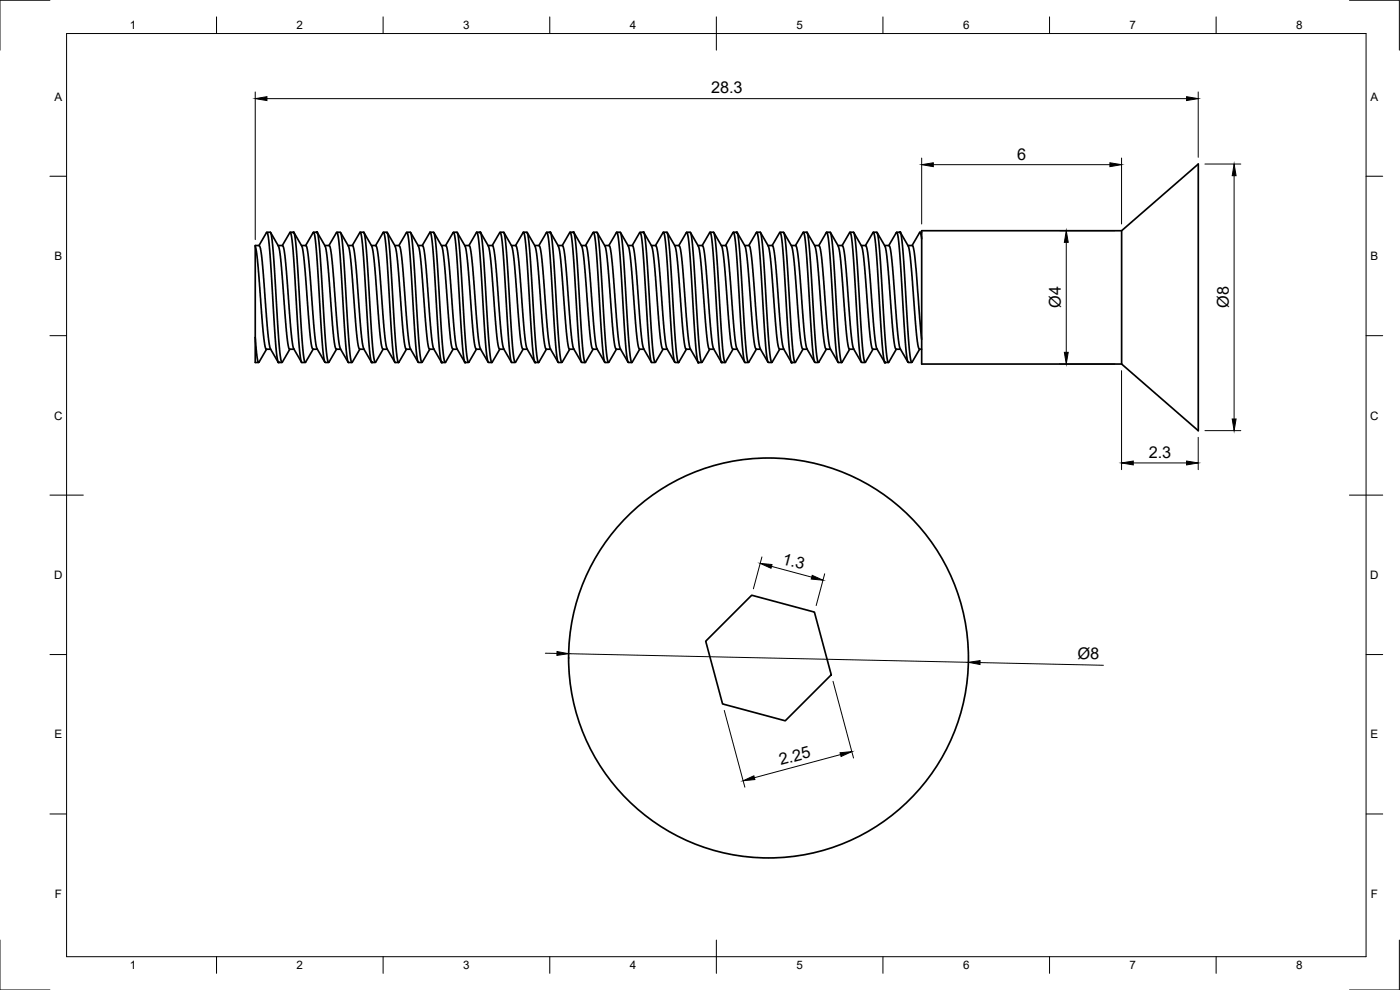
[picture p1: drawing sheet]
<svg xmlns="http://www.w3.org/2000/svg" width="420mm" height="297mm" viewBox="0 0 420 297" stroke-linecap="round" stroke-linejoin="round" font-family="sans-serif">
<defs><g id="words">
<g font-size="4.9">
<text x="213.4" y="28">28.3</text>
<text x="305.3" y="47.9">6</text>
<text x="318.4" y="92.5" transform="rotate(-90 318.4 92.5)">Ø4</text>
<text x="368.7" y="92.5" transform="rotate(-90 368.7 92.5)">Ø8</text>
<text x="344.7" y="137.4">2.3</text>
<text x="234.5" y="169.1" transform="rotate(15 234.5 169.1)">1.3</text>
<text x="323.4" y="197.8" transform="rotate(1 323.4 197.8)">Ø8</text>
<text x="234.4" y="229.6" transform="rotate(-15 234.4 229.6)">2.25</text>
</g>
<g font-size="3.5">
<text x="39" y="8.8">1</text>
<text x="89" y="8.8">2</text>
<text x="139" y="8.8">3</text>
<text x="189" y="8.8">4</text>
<text x="239" y="8.8">5</text>
<text x="289" y="8.8">6</text>
<text x="339" y="8.8">7</text>
<text x="389" y="8.8">8</text>
<text x="16.3" y="30.2">A</text>
<text x="411.3" y="30.2">A</text>
<text x="16.3" y="78">B</text>
<text x="411.3" y="78">B</text>
<text x="16.2" y="125.9">C</text>
<text x="411.2" y="125.9">C</text>
<text x="16.2" y="173.7">D</text>
<text x="411.2" y="173.7">D</text>
<text x="16.3" y="221.6">E</text>
<text x="411.3" y="221.6">E</text>
<text x="16.4" y="269.4">F</text>
<text x="411.4" y="269.4">F</text>
<text x="39" y="290.8">1</text>
<text x="89" y="290.8">2</text>
<text x="139" y="290.8">3</text>
<text x="189" y="290.8">4</text>
<text x="239" y="290.8">5</text>
<text x="289" y="290.8">6</text>
<text x="339" y="290.8">7</text>
<text x="389" y="290.8">8</text>
</g>
</g></defs>
<!-- layer: Visible -->
<g fill="none" stroke="#000" stroke-width=".51">
<path d="M76.6 73.9v27.4M77.8 73.7h-1.2v.2l.8 5.3 1.7 21.4 .7 4.1 1.4 .1M77.8 73.8l.5 1.3 .4 3.3 1.5 19.5 .6 5.6 .4 1.2 2.3 4M80 69.8h.2l.2 .6 .4 3.4 1.9 28.5 .4 4.8 .5 1.6M80 69.8l-2.3 3.9M80.1 69.7l1.1 .1 .5 2.8 2 30.2 .5 4.5 .4 1.4 2.4-3.9M81.2 69.8l2.4 4.1 .3 1.3 2.2 25.3 .4 3.2 .4 1.1M83.5 73.7h1.3M84.8 73.8l.4 .8 .4 3.1 2.2 25.3 .3 1.5 2.4 4.2M87 69.8l.2 .1 .3 .8 .5 4.6 2.1 31.3 .4 2.1 1.1 .1M87 69.8l-2.3 3.9M87.1 69.7h1"/>
<path d="M88.1 69.8l.4 1.1 .4 3.2 1.8 28.5 .5 4.7 .4 1.4 2.4-3.9M88.2 69.8l2.4 4.2 .4 1.4 2 24.3 .5 4.2 .4 .8M90.5 73.7l1.4 .1 .4 1.6 2.1 24.3 .4 3.7 .4 1.2M94 69.8h.2l.2 .6 .5 3.8 1.8 28.5 .4 4.3 .5 1.7M94 69.8l-2.3 3.9M94.1 69.7l1.1 .1 .5 2.3 2 30.4 .4 4.6 .5 1.6 2.4-3.9M95.2 69.8l2.4 4 .3 1.2 .6 5.8 1.5 19.2 .4 3.4 .5 1.3M97.5 73.7l1.4 .1 .5 1.8 2 24.4 .8 4.6M101 69.8l.2 .1 .2 .7 .5 4.3 2.2 31.6 .4 2.2 1.1 .1M101 69.8l-2.3 3.9M101.1 69.7h1M102.1 69.8l.4 1.2 .4 3.4 1.8 28.6 .5 4.3 .4 1.4 2.4-3.9"/>
<path d="M102.2 69.8l2.4 4.1 .3 1.2 .7 6 1.4 19.2 .5 3.3 .4 1.1M104.5 73.7h1.4l.5 2.1 1.9 23.4 .9 5.4M108 69.8h.2l.2 .6 .4 3.5 1.9 28.4 .4 4.8 .5 1.6M108 69.8l-2.3 3.9M108.1 69.7l1.1 .1 .5 2.4 2 30.6 .4 4.2 .5 1.7 2.4-3.9h1.2M109.2 69.8l2.4 4.2 .3 1.3 2.1 24.2 .4 3.7 .5 1.6M111.5 73.7h1.2l2.4-4 .4 1.5 .5 4.4 2 30.6 .5 2.5 1.1 .1M112.8 73.7l.4 1 .4 3.2 1.7 21.5 .9 5.2M115.1 69.7h1M116.1 69.8l.4 1.1 .4 3.2 1.7 27.4 .5 5.4 .4 1.8 2.5-3.9M116.2 69.8l2.4 4M118.5 73.7h1.3"/>
<path d="M118.6 73.9l.7 4.3 2 24.5 .5 2 1.4 .1M119.8 73.8l.4 1 .5 3.4 2.1 25.1 .3 1.3 2.4 4.1M122 69.9l.2-.1 .2 .6 .4 3.3 1.9 28.8 .4 4.7 .5 1.5M122 69.8l-2.3 3.9M122.1 69.7l1.1 .1 .5 2.5 2 30.2 .5 4.6 .4 1.6 2.4-3.9M123.2 69.8l2.4 4.1 .4 1.7 2 24.4 .5 3.5 .4 1.3M125.5 73.7h1.3M126.7 73.7l2.4-4 .5 1.7 .5 5.1 1.7 27.4 .4 3.4 .4 1.4M126.8 73.8l.5 1.1 .4 3.5 1.5 19.2 .6 5.9 .4 1.2 2.3 4M129.1 69.7h1M130.1 69.8l.4 1.2 .4 3.2 1.8 28 .4 4.8 .5 1.7 2.4-3.9M130.2 69.8l2.4 4.1 .3 1.2 2.1 25.2 .5 3.4 .4 1"/>
<path d="M132.5 73.7h1.4l.4 1.5 2.1 25.3 .8 4.1M136 69.9l.2-.1 .2 .7 .4 3.3 1.9 28.5 .5 5.1 .4 1.3M136 69.8l-2.3 3.9M136.1 69.7l1.2 .1 .4 2.4 2 31 .5 4 .4 1.5 2.4-3.9M137.2 69.8l2.4 4.1 .4 1.6 2.1 25.3 .4 3 .4 .9M139.5 73.7h1.4l.4 1.7 2.1 24.3 .8 4.9M140.7 73.7l2.4-4 .5 1.7 .4 4.8 1.8 28 .4 3.5 .4 1M143.1 69.7h1M144.1 69.8l.4 1.1 .4 3.2 1.7 27.4 .5 5.1 .5 2.1 2.4-3.9M144.2 69.8l2.4 4 .4 1.9 2 24.1 .4 3.5 .5 1.4M146.5 73.7l1.4 .1 .5 1.8 2 24.4 .8 4.6M150 69.9h.2l.2 .7 .5 3.3 1.8 28.6 .5 4.9 .4 1.3"/>
<path d="M150 69.8l-2.3 3.9M150.1 69.7l1.1 .1 .5 2.1 2.1 32.1 .4 3.7 .3 .9h.2M151.2 69.8l2.4 4.1 .3 1.3 .5 4.4 1.6 20.7 .5 3.2 .4 1.2M153.5 73.7l1.4 .1 .5 2 1.9 23.4 .9 5.4M157 69.8h.2l.2 .7 .4 3.4 1.9 29 .5 4.4 .4 1.4M157 69.8l-2.3 3.9M157.1 69.7l1.1 .1 .5 2.8 2 30.2 .5 4.5 .4 1.4 2.4-3.9M158.2 69.8l2.3 4M160.5 73.9l.9 4.8 1.7 21.8 .4 3.1 .4 1.2M161.8 73.8l.4 .9 .4 2.9 1.6 20.7 .6 4.7 .4 1.6M164 69.8l.3 .1 .1 .6 .4 3.3 1.9 28.8 .5 4.7 .4 1.4M164 69.8l-2.2 3.9h-1.3"/>
<path d="M164.1 69.7h1M165.1 69.8l.5 1.6 .4 4.2 1.9 29.5 .4 3 .2 .5h.2M165.2 69.8l2.4 4.2 .3 .8 .6 5.7 1.8 22 .5 2.2 1.4 .1M167.5 73.7h1.3M168.8 73.8l.4 1 .5 3.4 2.1 25 .3 1.4 2.4 4.1M171 69.8h.2l.2 .6 .4 3.3 1.9 29 .4 4.2 .5 1.8M171 69.8l-2.3 3.9M171.1 69.7l1.1 .1 .5 2.6 2 30 .4 4.4 .5 2 2.4-4M172.2 69.8l2.4 4 .3 1.1 .6 5.9 1.5 19.2 .4 3.4 .5 1.3M174.5 73.7h1.3M175.8 73.7l.5 1.2 .4 3.6 1.5 19.1 .6 5.9 .4 1.1 2.3 4.1M178 69.8l.2 .1 .2 .7 .5 3.3 1.8 28.6 .4 4.7 .5 1.5"/>
<path d="M178 69.8l-2.3 3.9M178.1 69.7l1.1 .1 .5 2.1 2.1 32.1 .5 3.9 .2 .7h.2M179.2 69.8l2.4 4 .3 1.3 2.1 25.2 .5 3.4 .4 1M181.5 73.7h1.3M182.7 73.7l2.5-4 .4 1.8 .5 4.9 1.7 27.5 .4 3.7 .4 1.1M182.8 73.7l.4 .8 .4 3.2 1.7 21.5 .5 3.8 .4 1.6M185.1 69.7l1.1 .1 .5 2.4 2 30.1 .4 4.7 .5 1.8 2.4-4M186.2 69.8l2.4 4.1 .3 1.4 2.1 24.2 .4 3.7 .5 1.5M188.5 73.7h1.4l.5 2.3 1.9 23.4 .9 5.2M192 69.9l.2-.1 .2 .6 .4 3.2 1.9 29 .5 4.7 .4 1.4M192 69.8l-2.3 3.9M192.1 69.7l1.1 .1 .5 2.2 2.1 31.7 .5 4 .2 .9h.2"/>
<path d="M193.2 69.8l2.4 4.1 .4 1.6 2 24.2 .4 3.6 .5 1.5M195.5 73.7h1.3M196.8 73.7l.4 1.1 .5 3.4 1.5 19.2 .6 5.9 .3 1.3 2.4 4.1M199 69.8h.2l.2 .6 .4 3.3 1.9 28.8 .4 4.6 .5 1.6M199 69.8l-2.3 3.9M199.1 69.7l1.1 .1 .5 2.5 2 30.1 .4 4.4 .5 2 2.4-4M200.2 69.8l2.4 4M202.5 73.7h1.3M202.6 73.9l.7 4.6 2.1 24.4 .4 1.8 1.4 .1M203.8 73.8l.5 1.1 .4 3.5 1.5 19.2 .6 5.9 .4 1.2 2.3 4M206 69.8h.2l.2 .8 .5 4.3 2.2 31.6 .4 2.2 1.1 .1M206 69.8l-2.3 3.9"/>
<path d="M206.1 69.7h1M207.1 69.8l.4 .9 .4 3.7 1.9 29.9 .5 3.5 .2 .8h.2M207.2 69.8l2.4 4.1 .3 1.2 2.1 25.2 .5 3.4 .4 1M209.5 73.7h1.3M210.8 73.7l.4 .8 .5 4.2 2.1 24.3 .3 1.5 2.4 4.2M213 69.8h.2l.2 .6 .4 3.5 1.9 28.4 .4 4.8 .5 1.6M213 69.8l-2.3 3.9M213.1 69.7l1.1 .1 .5 2.8 2.1 31.1 .4 3.7 .4 1.4 2.4-4M214.2 69.8l2.4 4.1 .4 1.5 2.1 25.1 .4 3.3 .4 .9M216.5 73.7h1.4l.4 1.7 2.2 25.3 .7 3.9M220 69.8h.2l.3 .9 .5 4.4 2.1 31.5 .4 2.1 1.1 .1M220 69.8l-2.3 3.9"/>
<path d="M220.1 69.7h1M221.1 69.8l.5 1.6 .5 4.7 1.8 29 .4 2.9 .2 .6h.2M221.2 69.8l2.4 4 .3 1 .6 5.7 1.6 20.5 .4 2.9 .4 .8M223.5 73.7h1.4l.5 1.9 2 24.4 .8 4.6M227 69.8h.2l.2 .5 .4 3.2 1.9 29.5 .5 4.4 .4 1.3M227 69.8l-2.3 3.9M227.1 69.7l1.1 .1 .5 2.5 2 30.2 .5 4.6 .4 1.6 2.4-3.9M228.2 69.8l2.4 4.1 .3 1.2 .6 5.7 1.5 19.5 .5 3.2 .4 1.2M230.5 73.7h1.3M231.8 73.7l.4 .9 .4 2.9 1.7 21.7 .4 3.6 .5 1.8M234 69.8l.2 .1 .2 .7 .5 4.1 2.1 31.7 .5 2.2 1.1 .2M234 69.8l-2.3 3.9"/>
<path d="M234.1 69.7h1M235.1 69.8l.4 1.1 .4 3.3 1.8 28 .4 4.8 .5 1.7 2.4-3.9M235.2 69.8l2.4 4.1 .3 1.4 2.1 24.2 .5 4.1 .4 1.1M237.5 73.7l1.4 .1 .5 2.2 1.9 23.4 .9 5.2M241 69.9l.2-.1 .2 .6 .5 3.4 1.8 29.4 .5 4.3 .4 1.2M241 69.8l-2.3 3.9M241.1 69.7l1.1 .1 .5 2.3 2.1 31.6 .5 4 .2 .9h.2M242.2 69.8l2.4 4.2 .4 1.5 2 24.3 .5 3.9 .4 1.1M244.5 73.7h1.3M245.7 73.7l2.4-4 .4 1.5 .5 4.4 2 30.6 .5 2.5 1.1 .1M245.8 73.7l.4 1.2 .5 3 1.6 20.7 .4 3.8 .5 2.2M248.1 69.7l1.2 .2 .4 2.5 2 30 .4 4.4 .5 2 2.4-4"/>
<path d="M249.2 69.8l2.4 4M251.5 73.7h1.3M251.6 73.9l.7 4.3 1.8 22.8 .5 3 .3 .8M252.8 73.8l.4 .7 .4 2.7 1.7 21.7 .9 5.7M255 69.9l.2-.1 .2 .5 .4 3.2 1.9 29.5 .5 4.4 .4 1.3M255 69.8l-2.3 3.9M255.1 69.7l1.1 .1 .5 2.5 2 30.2 .5 4.6 .4 1.6 2.4-3.9M256.2 69.8l2.6 4.8 .7 5.3 1.9 23 .4 1.8 1.4 .1M258.5 73.7h1.3M259.7 73.7l2.5-4 .4 1.9 .4 4.2 2 30.6 .5 2.2 1.1 .2M259.8 73.8l.4 .8 .4 3 1.6 20.3 .7 5.7 .3 1.1 2.3 4M262.1 69.7h1"/>
<path d="M263.1 69.8l.4 1.2 .4 3.2 1.8 28 .4 4.8 .5 1.7 2.4-3.9M263.2 69.8l2.4 4.1 .3 1.3 2.2 25.3 .4 3.3 .4 .9M265.5 73.7h1.3M266.8 73.7l.4 .9 .5 3.3 2.1 25.3 .3 1.3 2.4 4.2M269 69.9l.2-.1 .3 .8 .3 3.1 1.9 29 .5 4.6 .4 1.4M269 69.8l-2.3 3.9M269.1 69.7l1.2 .1 .4 2.3 2 30.6 .4 4.2 .5 1.8 2.4-3.9M270.2 69.8l2.4 4.2 .4 1.4 2 24.4 .4 3.6 .5 1.3M272.5 73.7h1.4l.4 1.6 2.3 26.6M276.1 69.7h.5M276.6 69.2h60l23-20v80l-23-20h-60zM276.6 71.7l-.2-1.6-.3-.4-2.4 4"/>
<path d="M336.6 69.2v40M76.6 101.3l.6 5.9 .3 1.4h.2M76.6 101.3v7.5h1M80 104.8l-2.3 3.9M83.6 108.8h1M86.9 104.8h1.3M93.9 104.8h1.3M95.2 104.7l2.3 4M97.6 108.8h1M100.9 104.8h1.3M102.2 104.7l2.3 4M107.9 104.8h1.3"/>
<path d="M109.2 104.7l2.3 4M111.6 108.8h1M116.2 104.7l2.3 4M125.6 108.8h1M128.9 104.8h1.3M132.6 108.8h1M135.9 104.8h1.3M137.2 104.7l2.3 4M139.6 108.8h1M142.9 104.8h1.3M144.2 104.7l2.3 4M146.6 108.8h1"/>
<path d="M149.9 104.8h1.3M151.2 104.7l2.3 4M153.6 108.8h1M156.9 104.8h1.3M157 104.8l-2.3 3.9M158.2 104.7l2.3 4M160.6 108.8h1M163.9 104.8h1.3M165.2 104.7l2.3 4M167.6 108.8h1M171 104.8l-2.3 3.9M174.6 108.8h1"/>
<path d="M177.9 104.8h1.3M181.6 108.8h1M184.9 104.8h1.3M185 104.8l-2.3 3.9M186.2 104.7l2.3 4M188.6 108.8h1M191.9 104.8h1.3M193.2 104.7l2.3 4M195.6 108.8h1M198.9 104.8h1.3M199 104.8l-2.3 3.9M202.6 108.8h1"/>
<path d="M212.9 104.8h1.3M213 104.8l-2.3 3.9M216.6 108.8h1M219.9 104.8h1.3M221.2 104.7l2.3 4M228.2 104.7l2.3 4M228.2 104.8h-1.2l-2.3 3.9M230.6 108.8h1M233.9 104.8h1.3M235.2 104.7l2.3 4M240.9 104.8h1.3M242.2 104.7l2.3 4"/>
<path d="M244.6 108.8h1M247.9 104.8h1.3M248 104.8l-2.3 3.9M249.2 104.7l2.3 4M254.9 104.8h1.3M256.2 104.7l2.3 4M258.6 108.8h1M268.9 104.8h1.3M272.6 108.8h1M275.9 104.8h.7M211.8 192.4l13.8-13.8 18.8 5 5.1 18.9-13.8 13.8-18.8-5.1z"/>
<circle cx="230.6" cy="197.4" r="60"/>
</g>
<g fill="#000" stroke="#000" stroke-width=".3">
<circle cx="88.1" cy="69.8" r=".24"/>
<circle cx="95.1" cy="69.7" r=".24"/>
<circle cx="144.1" cy="69.8" r=".24"/>
<circle cx="165.1" cy="69.8" r=".24"/>
<circle cx="172.1" cy="69.7" r=".24"/>
<circle cx="193.1" cy="69.7" r=".24"/>
<circle cx="221.1" cy="69.8" r=".24"/>
<circle cx="270.1" cy="69.7" r=".24"/>
<circle cx="83.6" cy="108.7" r=".24"/>
<circle cx="111.6" cy="108.7" r=".24"/>
<circle cx="132.6" cy="108.7" r=".24"/>
<circle cx="139.6" cy="108.7" r=".24"/>
<circle cx="160.6" cy="108.7" r=".24"/>
<circle cx="209.6" cy="108.8" r=".24"/>
<circle cx="216.6" cy="108.7" r=".24"/>
<circle cx="237.6" cy="108.8" r=".24"/>
<circle cx="265.6" cy="108.8" r=".24"/>
</g>
<!-- layer: Border -->
<g fill="none" stroke="#000" stroke-width=".3">
<path d="M15 .1h-15v15M20 10.1h390v276.9h-390zM65 5.1v5M115 5.1v5M165 5.1v5M215 5.1v10M265 5.1v5M315 5.1v5M365 5.1v5M405 .1h15v15M15 52.9h5M410 52.9h5"/>
<path d="M15 100.7h5M410 100.7h5M15 148.6h10M405 148.6h10M15 196.4h5M410 196.4h5M15 244.2h5M410 244.2h5M0 282.1v14.9h15M65 287v5M115 287v5M165 287v5"/>
<path d="M215 282.1v9.9M265 287v5M315 287v5M365 287v5M420 282.1v14.9h-15"/>
</g>
<!-- layer: Dimensions -->
<g fill="none" stroke="#000" stroke-width=".3">
<path d="M76.6 27.6v44.3M80.1 29.6h276M359.6 27.6v19.6M276.6 47.4v19.8M280.1 49.4h53M336.6 47.4v19.8M361.6 49.2h10.8M370.4 52.7v73M318 69.2h16.6M320 72.7v33M318 109.2h16.6M336.6 111.2v29.7"/>
<path d="M340.1 138.9h16M359.6 131.2v9.7M361.6 129.2h10.8M228.7 167.1l-2.6 9.6M231.5 169.9l12.1 3.3M247.5 172.2l-2.6 9.5M163.7 196l3.5 .1M170.6 196.1l120 2.6M294.1 198.8l37.1 .8M217.4 213.2l6.1 23M250 204.4l6.2 23M252.3 226.4l-25.9 6.9"/>
</g>
<g fill="#000" stroke="#000" stroke-width=".3">
<path d="M76.6 29.6l3.5-.6v1.2zM356.1 29l3.5 .6-3.5 .6zM276.6 49.4l3.5-.6v1.2zM333.1 48.8l3.5 .6-3.5 .6zM370.4 49.2l.6 3.5h-1.2zM320 69.2l.6 3.5h-1.2zM319.4 105.7h1.2l-.6 3.5zM336.6 138.9l3.5-.6v1.2zM356.1 138.3l3.5 .6-3.5 .6zM369.8 125.7h1.2l-.6 3.5zM228.2 169l3.5 .4-.3 1.1zM243.8 172.6l3.2 1.5-3.5-.4z"/>
<path d="M167.2 195.5l3.4 .6-3.5 .5zM290.6 198.7l3.5-.5v1.2zM223 234.3l3.3-1.5 .2 1.1zM252.1 225.9l3.6-.4-3.3 1.5z"/>
</g>
<use href="#words"/>
</svg>
